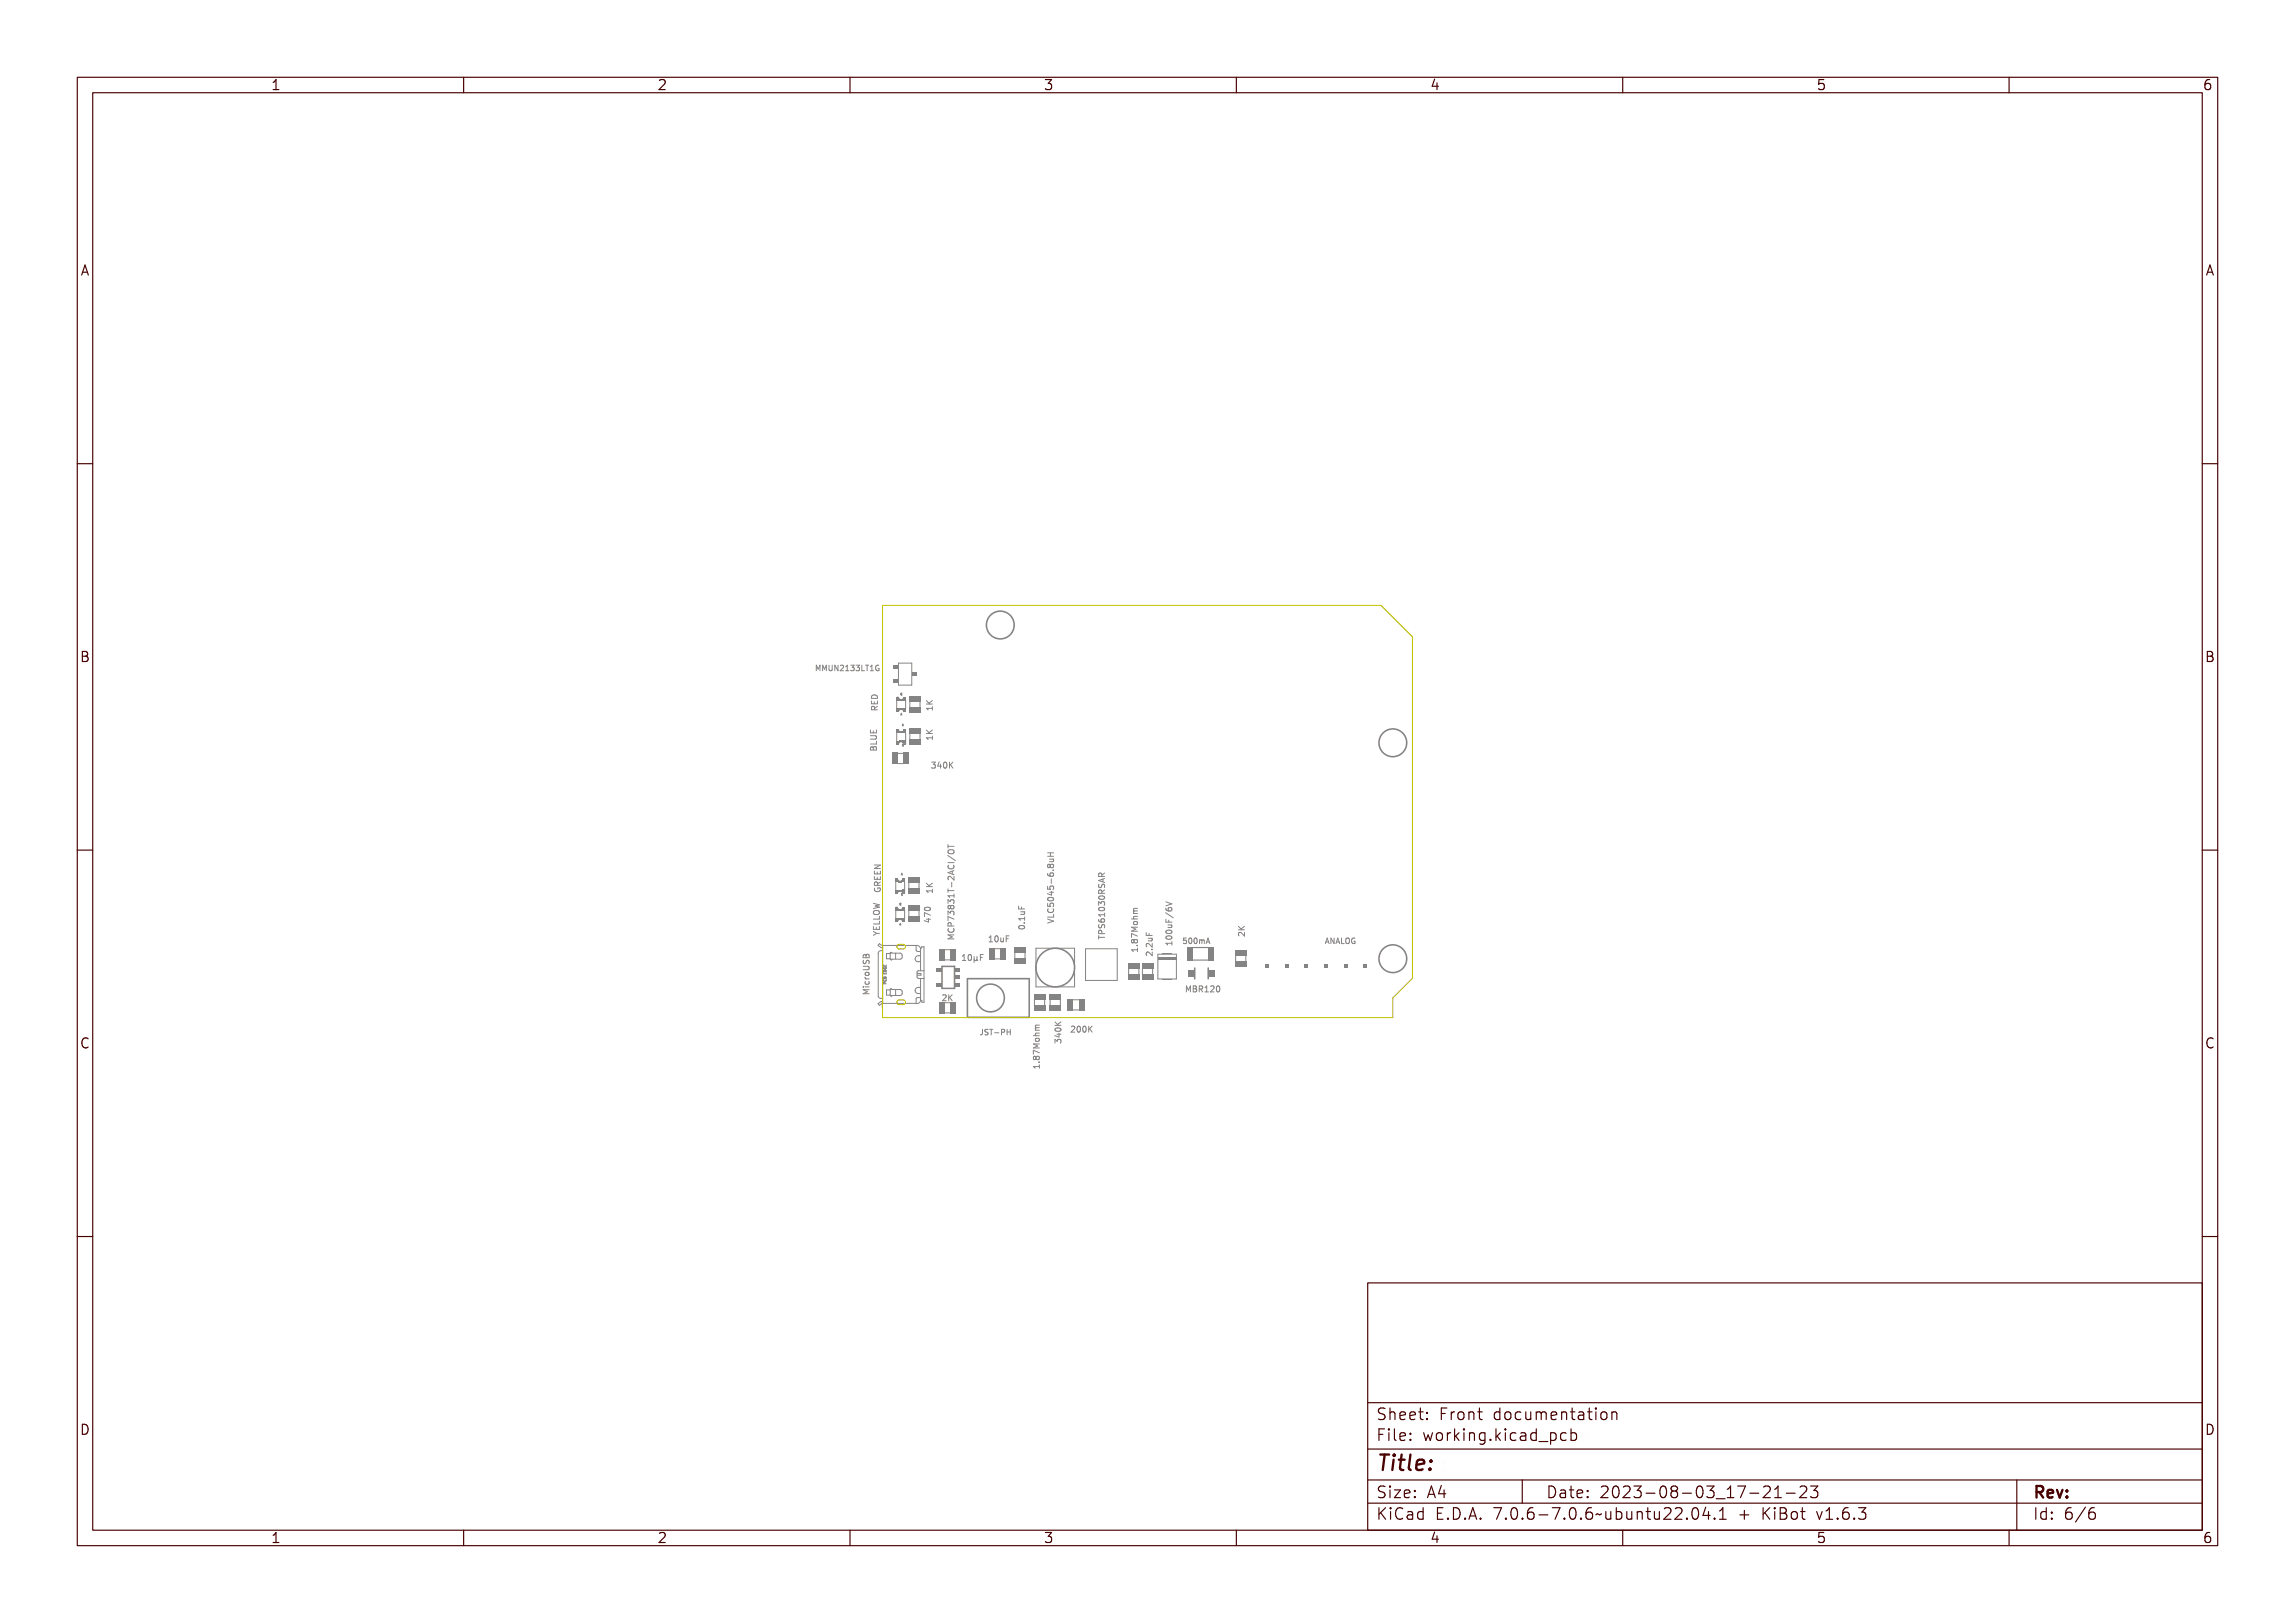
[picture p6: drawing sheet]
<svg xmlns="http://www.w3.org/2000/svg" width="297mm" height="210mm" viewBox="0 0 297 210" stroke-linecap="round" stroke-linejoin="round" font-family="sans-serif">
<defs><g id="words">
<text font-size="2.7" fill="#480000" x="178" y="190.3">Title:</text>
<g font-size="2" fill="#480000">
<text x="178" y="183.7">Sheet: Front documentation</text>
<text x="178" y="186.5">File: working.kicad_pcb</text>
<text x="178" y="193.9">Size: A4</text>
<text x="178" y="196.6">KiCad E.D.A. 7.0.6-7.0.6~ubuntu22.04.1 + KiBot v1.6.3</text>
<text x="200" y="193.9">Date: 2023-08-03_17-21-23</text>
<text x="263" y="196.6">Id: 6/6</text>
<text x="263" y="193.9">Rev:</text>
</g>
<g font-size="1.7" fill="#480000">
<text x="35" y="11.7">1</text>
<text x="85" y="11.7">2</text>
<text x="135" y="11.7">3</text>
<text x="185" y="11.7">4</text>
<text x="235" y="11.7">5</text>
<text x="285" y="11.7">6</text>
<text x="10.5" y="35.7">A</text>
<text x="285.5" y="35.7">A</text>
<text x="10.5" y="85.6">B</text>
<text x="285.5" y="85.6">B</text>
<text x="10.5" y="135.7">C</text>
<text x="285.5" y="135.7">C</text>
<text x="10.5" y="185.6">D</text>
<text x="285.5" y="185.6">D</text>
<text x="35" y="199.7">1</text>
<text x="85" y="199.7">2</text>
<text x="135" y="199.7">3</text>
<text x="185" y="199.7">4</text>
<text x="235" y="199.7">5</text>
<text x="285" y="199.7">6</text>
</g>
<g font-size="1" fill="#848484">
<text x="107" y="86.8">MMUN2133LT1G</text>
<text x="120.7" y="95.9" transform="rotate(-90 120.7 95.9)">1K</text>
<text x="120.7" y="92.1" transform="rotate(-90 120.7 92.1)">1K</text>
<text x="120.4" y="99.4">340K</text>
<text x="114" y="115.5" transform="rotate(-90 114 115.5)">GREEN</text>
<text x="120.4" y="119.5" transform="rotate(-90 120.4 119.5)">470</text>
<text x="120.7" y="115.7" transform="rotate(-90 120.7 115.7)">1K</text>
<text x="136.4" y="119.5" transform="rotate(-90 136.4 119.5)">VLC5045-6.8uH</text>
<text x="113.8" y="121.1" transform="rotate(-90 113.8 121.1)">YELLOW</text>
<text x="123.5" y="121.7" transform="rotate(-90 123.5 121.7)">MCP73831T-2ACI/OT</text>
<text x="124.4" y="124.3">10µF</text>
<text x="128.2" y="121.9">10uF</text>
<text x="132.6" y="120.4" transform="rotate(-90 132.6 120.4)">0.1uF</text>
<text x="143" y="121.6" transform="rotate(-90 143 121.6)">TPS61030RSAR</text>
<text x="147.2" y="123.3" transform="rotate(-90 147.2 123.3)">1.87Mohm</text>
<text x="149.1" y="123.8" transform="rotate(-90 149.1 123.8)">2.2uF</text>
<text x="151.7" y="122.4" transform="rotate(-90 151.7 122.4)">100uF/6V</text>
<text x="152.9" y="122.1">500mA</text>
<text x="172.1" y="122.1">ANALOG</text>
<text x="112.5" y="128.3" transform="rotate(-90 112.5 128.3)">MicroUSB</text>
<text x="121.8" y="129.5">2K</text>
<text x="153.3" y="128.4">MBR120</text>
<text x="127.5" y="133.9">JST-PH</text>
<text x="134.5" y="137.4" transform="rotate(-90 134.5 137.4)">1.87Mohm</text>
<text x="138.5" y="133.6">200K</text>
</g>
<g font-size=".3" fill="#848484">
<text x="116.5" y="90">C</text>
<text x="116.5" y="92.6">A</text>
<text x="116.7" y="94">A</text>
<text x="116.7" y="96.6">C</text>
<text x="116.6" y="113.3">A</text>
<text x="116.4" y="117.1">C</text>
<text x="116.4" y="119.7">A</text>
<text x="116.6" y="115.9">C</text>
</g>
</g></defs>
<g fill="none" stroke="#848484" stroke-width=".13">
<path d="M105.6 86.8v-.7l.3 .5 .2-.5v.7M106.9 86.1l-.2 .5-.2-.5v.7M107.1 86.1h.1l.1 .4 .1-.4h.2v.7h-.1v-.6l-.1 .4-.2-.4v.6h-.1zM107.6 86.1h.2l.1 .4 .1-.4h.1v.7v-.6l-.2 .4-.2-.4v.6h-.1zM108.3 86.1h.1v.5a.13 .13 0 0 0 .1 .2 .13 .13 0 0 0 .1-.2v-.5h.1v.5a.23 .23 0 0 1-.2 .2 .23 .23 0 0 1-.2-.2zM108.8 86.1h.1l.3 .6v-.6h.1v.7h-.1l-.3-.6v.6h-.1zM109.4 86.2a.25 .25 0 0 1 .4 0 .25 .25 0 0 1-.1 .4l-.2 .1h.3v.1h-.4l.3-.3a.17 .17 0 0 0 0-.3 .17 .17 0 0 0-.3 .1zM110 86.2l.3-.1v.6h.1v.1h-.4v-.1h.2v-.5h-.2zM110.6 86.1a.21 .21 0 0 1 .3 0 .21 .21 0 0 1 0 .3 .22 .22 0 0 1 0 .4 .22 .22 0 0 1-.3-.1 .16 .16 0 0 0 .2 .1 .16 .16 0 0 0 .1-.2 .16 .16 0 0 0-.2-.1l.1-.1a.14 .14 0 0 0 .1-.2 .15 .15 0 0 0-.3 0zM111.2 86.1a.21 .21 0 0 1 .3 0 .21 .21 0 0 1-.1 .3 .22 .22 0 0 1 .1 .4 .22 .22 0 0 1-.4-.1h.1a.16 .16 0 0 0 .2 .1 .16 .16 0 0 0 .1-.2 .16 .16 0 0 0-.2-.1v-.1a.14 .14 0 0 0 .1-.2 .14 .14 0 0 0-.2 0zM111.7 86.1h.1v.6h.4v.1h-.5zM112.2 86.1h.6v.1h-.2v.6h-.1v-.6h-.3z"/>
<path d="M112.6 94.5v.3h.8v-.3M112.6 95.2h.7l.1 .1v.2l-.1 .1h-.7M112.7 96.7l.2-.1 .1 .2 .1-.2h.2l.1 .2v.2h-.8zM112.7 96.4h.7v-.3h.1v.4h-.8zM112.7 95.5h.5a.25 .25 0 0 1 .3 .2 .25 .25 0 0 1-.3 .2h-.5v-.1h.5a.14 .14 0 0 0 .2-.1 .14 .14 0 0 0-.2-.1h-.5zM112.7 94.8h.1v.4h.2v-.3h.1v.3h.3v-.4h.1v.5h-.8zM112.7 96.8l.3-.1 .1 .1a.21 .21 0 0 1 .2-.1 .21 .21 0 0 1 .2 .2v.3h-.8zM112.8 90.7v.4h.8v-.4M112.8 96.8h.2v.3h-.2zM112.8 90.1a.42 .42 0 0 1 .5-.2 .42 .42 0 0 1 .3 .5h-.8zM112.8 90.9h.1v.3h.2v-.3h.1v.3h.3v-.3h.1v.4h-.8zM112.9 91.6l.2-.1 .1 .2 .4-.3v.1l-.3 .3v.1h.3v.1h-.8z"/>
<path d="M112.9 86.2l.3-.1v.6h.1v.1h-.4v-.1h.2v-.5h-.2zM112.9 90.3h.1a.38 .38 0 0 1 .5 0 .38 .38 0 0 1 .1 .4h-.8zM112.9 91.7h.2l.1 .2h-.3zM113 90.4h.3l.2 .2h-.6zM113 94.6v.2M113 96.8v.2M113.1 96.8h.2l.1 .3h-.3zM113.1 90.8v.3M113.2 91.8l-.1-.3-.2-.1-.1 .4h.8M113.4 95.9v.4h-.8M113.5 86.2l.2-.1 .2 .1v.1l-.1-.1a.26 .26 0 0 0-.3 .3 .26 .26 0 0 0 .3 .2v-.2h-.1h.2v.3a.32 .32 0 0 1-.4-.1 .32 .32 0 0 1-.1-.4zM113.6 91.4l-.4 .3"/>
<path d="M120.5 98.7a.23 .23 0 0 1 .4 0 .23 .23 0 0 1-.1 .3 .24 .24 0 0 1 .1 .4 .24 .24 0 0 1-.4-.1 .18 .18 0 0 0 .2 .1 .18 .18 0 0 0 .1-.2 .18 .18 0 0 0-.2-.1l.1-.1a.15 .15 0 0 0 .1-.2 .15 .15 0 0 0-.2 0zM121.4 98.7h.1v.5h.1l-.1 .2h-.1v-.2h-.3zM121.4 98.8v.4h-.2zM121.8 98.7a.23 .23 0 0 1 .3 0 .23 .23 0 0 1 .1 .2l.1 .1a.31 .31 0 0 1-.3 .4 .46 .46 0 0 1-.2-.7zM121.9 98.8a.31 .31 0 0 1 .2 .2 .31 .31 0 0 1-.2 .3v-.3zM122.4 98.7h.1v.3l.3-.3h.1l-.3 .3 .3 .4h-.1l-.2-.4-.1 .4h-.1zM123 98.9l.3 .5M123.3 98.6l-.4 .5M113 116.9l.8 .2M113.1 120h.1v.3h.2v-.3h.1v.3h.2v-.3h.1v.4h-.7zM113.1 119.7h.6v-.4h.1v.5h-.7zM113.1 119.1h.6v-.4h.1v.5h-.7z"/>
<path d="M113.1 117.4l.7 .1v.1l-.4 .1 .4 .1v.1l-.7 .1v-.1l.6-.1h-.4v-.1l.4-.1-.6-.1zM113.2 111.9h.7l-.7 .5M113.2 118.1h.3a.3 .3 0 0 1 .4 .2 .43 .43 0 0 1-.4 .3 .43 .43 0 0 1-.4-.3zM113.2 118.3a.34 .34 0 0 1 .6 .1 .33 .33 0 0 1-.4 .1 .33 .33 0 0 1-.2-.2zM113.2 113.8h.1v.3h.2v-.3h.1v.3h.3v-.4h.1v.5h-.8zM113.2 113.1h.1v.4h.2v-.4h.1v.4h.3v-.4h.1v.5h-.8zM113.2 112.5h.8v.1l-.7 .3h.7v.1h-.8v-.1l.6-.3h-.6zM113.2 115h.2l-.1 .1a.29 .29 0 0 0 .3 .3 .29 .29 0 0 0 .3-.3h-.2v.1h-.1v-.2h.3a.34 .34 0 0 1 0 .4 .34 .34 0 0 1-.5 .1l-.2-.2zM113.3 114.4h.2l.1 .1 .4-.2v.1l-.4 .3h.4v.1h-.8zM113.3 114.5h.2l.1 .2h-.3zM119.7 119h.5l.1-.1v.1h.1v.1h-.1v.3h-.1l-.5-.3zM119.7 118.3l.7 .3v.1l-.6-.3v.4h-.1z"/>
<path d="M119.8 117.7h.3a.31 .31 0 0 1 .4 .2 .44 .44 0 0 1-.4 .3 .44 .44 0 0 1-.4-.3zM119.8 117.9a.34 .34 0 0 1 .6 .1 .34 .34 0 0 1-.6-.1zM119.8 119.1h.4v.2zM122.6 110.7l1 .7M122.7 109.3v.4M122.7 109.5h.8M122.7 110.1l.5-.1a.26 .26 0 0 1 .3 .2 .26 .26 0 0 1-.3 .3h-.3a.26 .26 0 0 1-.2-.2 .26 .26 0 0 1 0-.2zM122.7 119.3l.8 .3v.1l-.7-.3v.4h-.1zM122.7 116.9h.7v-.1h.1v.4h-.1v-.2h-.6l.1 .2h-.1zM122.7 116.1h.1v.2h.7v.2h-.7v.2h-.1zM122.7 114.5l.8-.3v.1l-.2 .1v.3h.2v.1l-.8-.2zM122.7 113.1h.1v.1h.6v-.1h.1v.4h-.1v-.2h-.6v.2h-.1z"/>
<path d="M122.7 112.4l.9 .4v.1l-.9-.4zM122.7 111.1h.1v.3h.7v.1h-.7v.2h-.1zM122.8 113.7h.1l-.1 .1a.28 .28 0 0 0 .3 .3 .28 .28 0 0 0 .3-.4h.1a.35 .35 0 0 1-.1 .4 .35 .35 0 0 1-.5 0l-.2-.1zM122.8 118.1l.2-.1 .1 .2a.22 .22 0 0 1 .3-.1 .22 .22 0 0 1 0 .3 .22 .22 0 0 1-.3 0 .21 .21 0 0 1-.3 0 .21 .21 0 0 1 0-.3zM122.8 118.7h.2l.1 .1a.23 .23 0 0 1 .4 0 .23 .23 0 0 1-.1 .3 .18 .18 0 0 0 .1-.2 .18 .18 0 0 0-.2-.1 .18 .18 0 0 0-.2 .2h-.1a.15 .15 0 0 0 0-.2 .15 .15 0 0 0-.2 .1 .15 .15 0 0 0 0 .2zM122.8 117.5l.2-.1 .1 .2a.23 .23 0 0 1 .4-.1 .23 .23 0 0 1-.1 .4 .18 .18 0 0 0 .1-.2 .18 .18 0 0 0-.2-.2 .18 .18 0 0 0-.2 .3h-.1a.15 .15 0 0 0 0-.2 .15 .15 0 0 0-.2 0 .15 .15 0 0 0 0 .2v.1zM122.8 115a.48 .48 0 0 1 .6 .3v-.4h.1v.5l-.4-.3a.18 .18 0 0 0-.3 0 .18 .18 0 0 0 .1 .3h-.1l-.1-.2zM122.8 119.9h.3l.1 .3h.3v.1h-.8zM122.8 111.8h.3a.3 .3 0 0 1 .4 .2 .43 .43 0 0 1-.4 .3 .43 .43 0 0 1-.4-.3zM122.8 114.5l.4-.1v.2zM122.8 112a.34 .34 0 0 1 .6 .1 .33 .33 0 0 1-.3 .1 .33 .33 0 0 1-.3-.2zM123.2 115.6v.3z"/>
<path d="M131.9 118.7h.6v-.1h.1v.4h-.1v-.2h-.5v.2h-.1zM131.9 117.3h.1v.4h.2v-.4h.1v.4h.3v.1h-.7zM132 119.9l.3-.1a.31 .31 0 0 1 .4 .3 .44 .44 0 0 1-.4 .2 .44 .44 0 0 1-.4-.2zM132 120a.34 .34 0 0 1 .5 .1 .34 .34 0 0 1-.5-.1zM132.1 118h.5v.1a.18 .18 0 0 1 0 .2 .18 .18 0 0 1-.2 .1h-.3v-.1h.4v-.2h-.4zM132.5 119.4h.1v.1h-.1zM135.6 110.8h.7M135.6 110.4h.7M135.6 118.9l.8 .3v.1l-.8 .2v-.1l.7-.2-.7-.1zM135.6 118.7h.7v-.4h.1v.5h-.8zM135.6 117.2h.1v.3h.2a.28 .28 0 0 1 .3-.4 .28 .28 0 0 1 .2 .5h-.1a.2 .2 0 0 0 0-.3 .2 .2 0 0 0-.3 0 .2 .2 0 0 0 0 .3h-.4zM135.6 116h.5l.1-.1v.1h.2v.1h-.2v.3h-.1l-.5-.3z"/>
<path d="M135.6 115.3h.1v.3h.2a.28 .28 0 0 1 .3-.3 .28 .28 0 0 1 .2 .4h-.1a.2 .2 0 0 0 0-.2 .2 .2 0 0 0-.3-.1 .2 .2 0 0 0 0 .3h-.4zM135.6 111.5h.8v.1h-.4v.3h.4v.1h-.8v-.1h.3v-.3h-.3zM135.6 114.1h.1a.22 .22 0 0 0 0 .2 .22 .22 0 0 0 .3 .1 .25 .25 0 0 1 0-.4 .25 .25 0 0 1 .4 .2 .25 .25 0 0 1-.2 .3 .35 .35 0 0 1-.5 0 .35 .35 0 0 1-.1-.4zM135.7 117.8h.1h-.1a.28 .28 0 0 0 .3 .4 .28 .28 0 0 0 .2-.4h.2a.35 .35 0 0 1-.1 .4 .35 .35 0 0 1-.5 0l-.2-.1zM135.7 112.8h.2l.1 .1a.22 .22 0 0 1 .3-.1 .22 .22 0 0 1 0 .4 .22 .22 0 0 1-.3-.1 .21 .21 0 0 1-.4 .1 .21 .21 0 0 1 .1-.4zM135.7 116.6l.3-.1a.31 .31 0 0 1 .4 .2 .44 .44 0 0 1-.4 .3 .44 .44 0 0 1-.4-.3zM135.7 116.7a.34 .34 0 0 1 .6 .1 .34 .34 0 0 1-.6-.1zM135.7 116.1h.4v.2zM135.8 112.2h.6l-.1 .1a.18 .18 0 0 1 .1 .2 .18 .18 0 0 1-.2 .1h-.4v-.1h.5v-.2h-.5zM135.9 110.4v.4M136.1 114.7v.3zM136.2 113.6h.2v.1h-.2z"/>
<path d="M142.2 118.7h.7v-.1h.1v.4h-.1v-.2h-.6l.1 .2h-.1zM142.2 115l.8-.2v.1h-.2v.3h.2v.2l-.8-.3zM142.2 119.2h.1a.22 .22 0 0 0 0 .3 .22 .22 0 0 0 .3 .1 .25 .25 0 0 1 0-.4 .25 .25 0 0 1 .4 .1 .25 .25 0 0 1-.2 .4 .35 .35 0 0 1-.4 0 .35 .35 0 0 1-.2-.5zM142.3 119.8v.1a.14 .14 0 0 0 0 .2 .14 .14 0 0 0 .2 0 .24 .24 0 0 1 .3-.3 .24 .24 0 0 1 .2 .2 .24 .24 0 0 1-.2 .3 .18 .18 0 0 0 .1-.3 .18 .18 0 0 0-.2 0 .25 .25 0 0 1-.3 .3 .25 .25 0 0 1-.1-.5zM142.3 115.5a.15 .15 0 0 0 0 .3 .14 .14 0 0 0 .2-.1 .24 .24 0 0 1 .3-.3 .24 .24 0 0 1 .2 .2 .24 .24 0 0 1-.2 .3 .18 .18 0 0 0 .1-.2 .18 .18 0 0 0-.2-.1 .25 .25 0 0 1-.3 .3 .25 .25 0 0 1-.1-.4zM142.3 117.4l.2-.1 .1 .2a.23 .23 0 0 1 .4-.1 .23 .23 0 0 1-.1 .4 .18 .18 0 0 0 .1-.2 .18 .18 0 0 0-.3-.1 .18 .18 0 0 0-.1 .2h-.1a.15 .15 0 0 0 0-.2 .15 .15 0 0 0-.2 0 .15 .15 0 0 0 0 .2l-.1 .1zM142.3 116.1h.2l.1 .1 .4-.2v.1l-.3 .3h.3v.1h-.8zM142.3 114.3l.2-.1 .1 .2 .4-.3v.1l-.3 .3v.1h.3v.1h-.8zM142.3 118l.3-.1a.31 .31 0 0 1 .4 .3 .44 .44 0 0 1-.4 .2 .44 .44 0 0 1-.4-.2zM142.3 116.8l.3-.1a.31 .31 0 0 1 .4 .2 .44 .44 0 0 1-.4 .3 .44 .44 0 0 1-.4-.3zM142.3 118.1a.34 .34 0 0 1 .6 .1 .34 .34 0 0 1-.6-.1zM142.3 116.9a.34 .34 0 0 1 .6 .1 .34 .34 0 0 1-.6-.1z"/>
<path d="M142.3 115.1l.4-.1v.2zM142.4 116.2h.1l.1 .2h-.3zM142.4 114.4h.1l.1 .2h-.3zM142.6 113.4l-.1-.4h-.2l-.1 .4h.8M142.7 113.7v.4M143 113.7l-.8 .2M143 113l-.4 .2M146.7 118.4h.5l-.5 .1 .5 .1v.1h-.5l.5 .1v.1h-.5zM146.7 119.1l.5-.1v.1h-.4l-.1 .1 .1 .2h.4v.1h-.8v-.1h.4l-.1-.2zM146.8 119.8h.4a.19 .19 0 0 1-.3 .2 .19 .19 0 0 1-.1-.2zM146.8 117.9l-.1 .2M146.8 117.9h.4"/>
<path d="M147.2 117.5l-.5 .1v.2l.1 .1M150.9 116.7l.8 .3-.8 .2M150.9 119.4h.1v.3h.2v-.3h.1v.3h.4v.1h-.8zM150.9 118.8l.9 .4v.1l-.9-.4zM150.9 117.5l.8 .2v.1l-.8 .3v-.1l.7-.2-.7-.2zM150.9 118.2h.1a.22 .22 0 0 0 0 .3 .22 .22 0 0 0 .3 0 .25 .25 0 0 1 0-.3 .25 .25 0 0 1 .4 .1 .25 .25 0 0 1-.2 .3 .35 .35 0 0 1-.4 0 .35 .35 0 0 1-.2-.4zM160.3 119.9l.4 .4M161.1 119.9l-.5 .3M111.7 127.3h.1v.1h-.1zM111.8 127.7h.7v.1h-.7l.4 .1v.1l-.4 .2h.7h-.7v-.1l.3-.1-.3-.1zM111.8 124.6h.4a.25 .25 0 0 1 .3 .3 .25 .25 0 0 1-.3 .2h-.4v-.1h.5a.14 .14 0 0 0 .1-.1 .14 .14 0 0 0-.1-.2h-.5zM111.8 124l.1 .1a.14 .14 0 0 0-.1 .2 .15 .15 0 0 0 .3 0 .24 .24 0 0 1 .2-.3 .24 .24 0 0 1 .2 .2 .24 .24 0 0 1-.1 .3 .18 .18 0 0 0 .1-.3 .18 .18 0 0 0-.3 0 .25 .25 0 0 1-.3 .3 .25 .25 0 0 1-.1-.5z"/>
<path d="M111.8 123.4h.2l.1 .1a.21 .21 0 0 1 .3-.1 .21 .21 0 0 1 .1 .2v.2h-.7zM111.9 123.5h.1l.1 .2h-.3zM111.9 127.3h.5v-.2h.1v.5h-.1v-.2h-.4l-.1 .1zM112 125.8h.1a.19 .19 0 0 0-.1 .3 .19 .19 0 0 0 .2 0h.3v.1h-.6v-.1h.1l-.1-.1zM112 126.5h.1a.2 .2 0 0 0 0 .3 .2 .2 0 0 0 .3 0 .2 .2 0 0 0 0-.3h.1a.29 .29 0 0 1-.3 .4 .29 .29 0 0 1-.2-.4zM112.1 125.4h.3a.19 .19 0 0 1-.2 .2 .19 .19 0 0 1-.1-.2zM112.2 123.5h.2v.2h-.3zM113.1 120.5l.4 .3h.3v.1h-.3l-.4 .2v-.1l.3-.2-.3-.2zM114.3 124.9v.1h.4v-.1M114.3 125.8v.2h.4v-.2M114.4 125.2a.16 .16 0 0 0 .1 .2 .16 .16 0 0 0 .2-.2M114.4 125.6v-.1a.18 .18 0 0 1 .2 0 .18 .18 0 0 1 .1 .2h-.4z"/>
<path d="M114.4 125.8v.2h.1v-.2v.2h.2v-.2v.2h-.3zM114.4 125v.2h.1v-.2v.2h.2v-.2v.2h-.3zM114.4 126.8a.15 .15 0 0 0 .1 .2 .15 .15 0 0 0 .2-.2M114.4 126.7a.12 .12 0 0 0 .1 .1 .12 .12 0 0 0 .1-.1 .15 .15 0 0 1-.1 .2 .15 .15 0 0 1-.1-.2zM114.4 125.3a.12 .12 0 0 0 .1 .2 .14 .14 0 0 0 .2-.2l-.2 .1v-.1h.2a.16 .16 0 0 1-.2 .2 .16 .16 0 0 1-.1-.2zM114.4 127l.1-.1 .1 .2h.1h-.3zM114.4 126.4h.2l.1 .2h-.3zM114.4 125.6h.3v.2h-.3zM114.4 126.5h.1h-.1zM114.4 127l.1 .1h-.1zM114.4 125.6h.2l.1 .1h-.3zM114.5 124.9v.1"/>
<path d="M114.5 125.9v.1M114.5 126.5v.1M114.5 127.3v-.2h-.1l-.1 .2h.4M114.5 126.5h.1M114.5 126.4v.1M114.5 126.4h.2M114.6 126.4l.1 .1h-.2zM114.7 125.2h-.2M114.7 126.4v.1M114.7 125.2h.1M114.7 126.5v.1h-.4l.1-.1h.1M122.7 121.1h.8v.1h-.7l.4 .1v.1l-.4 .2h.7v.1h-.8v-.2l.4-.1-.4-.1z"/>
<path d="M122.8 120.5h.1l-.1 .1a.28 .28 0 0 0 .3 .3 .28 .28 0 0 0 .3-.4h.1a.35 .35 0 0 1-.1 .5 .35 .35 0 0 1-.5 0l-.2-.2zM122.9 120h.2v.2h-.3zM124.5 123.6h.3v.6h.1v.1h-.4v-.1h.2v-.5h-.2zM125.1 123.6a.22 .22 0 0 1 .4 0l.1 .3a.31 .31 0 0 1-.3 .4 .45 .45 0 0 1-.2-.7zM125.2 123.6a.31 .31 0 0 1 .2 .3 .31 .31 0 0 1-.2 .3v-.3zM125.7 123.7h.1v.5h.1h.1l.1-.5v.5h.1l-.1 .1-.3-.1v.3h-.1zM126.4 123.6h.4h-.3v.3h.3v.1h-.3v.3h-.1zM126.9 123.5h.3M127.1 133.2v.6l-.2 .1M127.7 133.2h.3v.5a.2 .2 0 0 1-.2 .2 .2 .2 0 0 1-.2-.1 .16 .16 0 0 0 .1 .1 .16 .16 0 0 0 .2-.2v-.4h-.2zM128.2 133.3l.2-.1 .2 .1h-.1a.14 .14 0 0 0-.2 0 .14 .14 0 0 0 .1 .2 .22 .22 0 0 1 .1 .4 .22 .22 0 0 1-.3-.1 .17 .17 0 0 0 .2 .1 .17 .17 0 0 0 0-.3 .23 .23 0 0 1-.2 0 .23 .23 0 0 1 0-.3zM128.4 121.2l.2-.1v.7h.2v.1h-.4v-.1h.1v-.6l-.1 .1z"/>
<path d="M128.7 133.2h.5v.1h-.2v.6h-.1v-.6h-.2zM129 121.2a.22 .22 0 0 1 .3 0l.1 .3a.31 .31 0 0 1-.2 .4 .45 .45 0 0 1-.2-.7zM129.1 121.2a.31 .31 0 0 1 .2 .3 .31 .31 0 0 1-.2 .3l-.1-.3zM129.4 133.6h.3v.1h-.3zM129.6 121.3h.1v.5h.1l.1-.1v-.4h.1v.6l-.1-.1a.18 .18 0 0 1-.2 .1 .18 .18 0 0 1-.1-.2zM129.9 133.2h.2a.23 .23 0 0 1 .2 .3 .23 .23 0 0 1-.3 .2v.2h-.1zM130 133.3h.1a.13 .13 0 0 1 .2 .1 .14 .14 0 0 1-.2 .2h-.1zM130.2 121.1h.5v.1h-.4v.3h.3h-.3v.4h-.1zM130.5 133.2h.1v.3h.2v-.3h.1v.7h-.1v-.3h-.2v.3h-.1zM133.8 137h.6v-.1h.1v.4h-.1v-.2h-.5v.2h-.1zM133.8 135l.7 .3v.1l-.6-.3v.4h-.1zM133.8 134.3h.7v.1h-.6l.4 .2v.1l-.4 .1h.6v.1h-.7v-.2l.4-.1-.4-.1z"/>
<path d="M133.8 135.7l.2-.1 .1 .2a.22 .22 0 0 1 .4-.1 .22 .22 0 0 1 0 .3 .22 .22 0 0 1-.4 0 .21 .21 0 0 1-.3 0 .21 .21 0 0 1 0-.3zM134 132.5h.5v.1h-.5l.5 .1v.1l-.5 .1h.5v.1h-.5zM134 133.2h.5l-.4 .1-.1 .1 .1 .1h.4v.1h-.8v-.1h.4l-.1-.1zM134.1 133.9h.4a.19 .19 0 0 1-.3 .2 .19 .19 0 0 1-.1-.2zM134.4 136.4h.1v.1h-.1zM134.5 137.8v.4M134.5 138h-.8l.3 .2M135.9 129.4v.8M136.5 135v-.5l.3 .2 .1-.2h.3l.1 .1-.1 .4M136.5 132.7h.8M136.5 132.2l.5 .5M136.6 133.1a.46 .46 0 0 1 .7 .2 .44 .44 0 0 1-.8-.1z"/>
<path d="M136.6 134h.5v-.1v.1h.2v.1h-.2v.3l-.5-.3zM136.6 132.6l.3 .3 .4-.3v.1l-.3 .3 .3 .1v.1h-.7v-.1h.3l-.3-.4zM136.6 134.6h.2l.1 .1a.23 .23 0 0 1 .4 0 .23 .23 0 0 1-.1 .3 .18 .18 0 0 0 .1-.2 .18 .18 0 0 0-.2-.1 .18 .18 0 0 0-.1 .2h-.1a.15 .15 0 0 0-.1-.2 .15 .15 0 0 0-.2 .1 .15 .15 0 0 0 .1 .2h-.1zM136.7 133.4l.3-.1a.31 .31 0 0 1 .3 .2 .44 .44 0 0 1-.3 .3 .44 .44 0 0 1-.4-.3zM136.7 133.5a.34 .34 0 0 1 .5 .1 .34 .34 0 0 1-.5-.1zM136.7 134.1h.4v.2zM136.8 133.8h.5M137 133.7v.5l-.5-.2M137.2 129.4v.7M137.3 132.2l-.4 .4M138.6 132.9a.27 .27 0 0 1 .4 0 .27 .27 0 0 1-.2 .4l-.1 .2h.3v.1h-.5l.3-.4a.19 .19 0 0 0 0-.3 .19 .19 0 0 0-.2 .1zM139.2 132.9a.22 .22 0 0 1 .4 0v.3a.31 .31 0 0 1-.2 .4 .45 .45 0 0 1-.2-.7z"/>
<path d="M139.3 132.9a.31 .31 0 0 1 .2 .3 .31 .31 0 0 1-.2 .3v-.3zM139.8 132.9a.22 .22 0 0 1 .4 0l.1 .3a.31 .31 0 0 1-.3 .4 .45 .45 0 0 1-.2-.7zM140 132.9a.31 .31 0 0 1 .2 .3 .31 .31 0 0 1-.2 .3l-.1-.3zM140.4 132.8h.1v.4l.3-.4h.1l-.2 .3 .3 .5h-.2l-.2-.4-.1 .4h-.1zM141 133.1l.3 .5M141.3 132.8l-.4 .4M142.2 121h.1v.2h.7v.1h-.7v.3h-.1zM142.3 120.5l.3-.1 .1 .4h.3v.1h-.8zM142.4 120.6h.2v.2h-.3zM146.5 122.9h.6v-.2h.1v.5h-.1v-.2h-.5v.2h-.1zM146.5 120.9l.7 .2v.2l-.6-.3v.4h-.1zM146.5 120.2h.7v.1h-.6l.4 .1v.1l-.4 .2h.6v.1h-.7v-.2l.4-.1-.4-.1z"/>
<path d="M146.5 121.6l.2-.1 .1 .1a.22 .22 0 0 1 .4 0 .22 .22 0 0 1 0 .3 .22 .22 0 0 1-.4-.1 .21 .21 0 0 1-.3 .1 .21 .21 0 0 1 0-.3zM147.1 122.3h.1v.1h-.1zM148.4 120.7h.1v.4h.2v-.3h.1v.3h.3v.1h-.7zM148.4 123.3a.48 .48 0 0 1 .7 .3v-.3v.4l-.3-.2a.19 .19 0 0 0-.3-.1 .19 .19 0 0 0 0 .3h-.1v-.1zM148.4 122.1a.48 .48 0 0 1 .7 .3v-.4v.5l-.3-.3a.19 .19 0 0 0-.3 0 .19 .19 0 0 0 0 .3h-.1v-.2zM148.6 121.4h.5v.1a.18 .18 0 0 1 0 .2 .18 .18 0 0 1-.2 .1h-.3v-.1h.4v-.2h-.4zM149 122.8h.1v.1h-.1zM150.9 122.1h.7v-.2h.1v.4h-.1v-.2h-.6l.1 .2h-.1zM151 121.3h.3a.31 .31 0 0 1 .4 .2 .44 .44 0 0 1-.4 .3 .44 .44 0 0 1-.4-.3zM151 120.7l.3-.1a.31 .31 0 0 1 .4 .3 .44 .44 0 0 1-.4 .2 .44 .44 0 0 1-.4-.2zM151 121.4a.34 .34 0 0 1 .6 .2 .34 .34 0 0 1-.6-.2zM151 120.8a.34 .34 0 0 1 .6 .2 .34 .34 0 0 1-.6-.2z"/>
<path d="M151.1 120h.6l-.1 .1a.18 .18 0 0 1 .1 .3 .18 .18 0 0 1-.2 .1h-.4v-.1h.5v-.2l-.5-.1zM153 121.4h.4v.1h-.3v.2a.23 .23 0 0 1 .3 .1 .23 .23 0 0 1-.1 .3 .23 .23 0 0 1-.3-.1 .19 .19 0 0 0 .3 .1 .19 .19 0 0 0 0-.3 .19 .19 0 0 0-.3 0zM153.4 127.6h.1l.1 .4 .2-.4h.1v.8h-.1v-.7l-.1 .4h-.1l-.1-.4v.7h-.1zM153.6 121.5l.1-.1a.34 .34 0 0 1 .3 .4 .34 .34 0 0 1-.3 .3l-.1-.2zM153.8 121.5a.29 .29 0 0 1 .1 .3 .29 .29 0 0 1-.1 .2l-.1-.2zM154 127.6h.3a.18 .18 0 0 1 .2 .1 .18 .18 0 0 1-.1 .3 .21 .21 0 0 1 .1 .2 .21 .21 0 0 1-.2 .2h-.3zM154.1 128h.2a.14 .14 0 0 1 .1 .2 .14 .14 0 0 1-.1 .1h-.2zM154.1 127.7h.2a.12 .12 0 0 1 .1 .1 .12 .12 0 0 1-.1 .1h-.2zM154.2 121.5l.1-.1a.34 .34 0 0 1 .3 .4 .34 .34 0 0 1-.3 .3l-.1-.2zM154.3 121.5a.29 .29 0 0 1 .2 .3 .29 .29 0 0 1-.2 .2v-.2zM154.6 127.6h.3a.21 .21 0 0 1 .2 .2 .21 .21 0 0 1-.1 .2l.2 .4h-.1l-.3-.3h-.1v.3h-.1zM154.7 121.6h.4l.1 .5h-.1v-.4l-.1 .4h-.1v-.4l-.1 .4h-.1z"/>
<path d="M154.7 127.7h.2a.14 .14 0 0 1 .1 .1 .14 .14 0 0 1-.1 .2h-.2zM155.3 127.7l.3-.1v.7h.1v.1h-.4v-.1h.2v-.6l-.2 .1zM155.5 121.4h.1l.2 .7h-.1v-.2h-.3v.2h-.1zM155.5 121.5l.1 .4h-.2zM155.9 127.7a.27 .27 0 0 1 .4 0 .27 .27 0 0 1-.1 .4l-.2 .2h.4v.1h-.5l.3-.4a.18 .18 0 0 0 0-.3 .18 .18 0 0 0-.3 .1zM156.1 122.1l.2-.7 .3 .7M156.2 121.9h.3M156.6 127.7a.22 .22 0 0 1 .3 0l.1 .3a.31 .31 0 0 1-.2 .4 .45 .45 0 0 1-.2-.7zM156.7 127.7a.31 .31 0 0 1 .2 .3 .31 .31 0 0 1-.2 .3l-.1-.3zM157.5 127.6h.1a.41 .41 0 0 1 .3 .4 .41 .41 0 0 1-.3 .3l-.2-.2zM160.3 120.3h.8M160.3 120l.3 .3 .5-.3v.1l-.4 .3 .4 .1v.1h-.8v-.1h.4l-.4-.4z"/>
<path d="M160.4 120.8a.48 .48 0 0 1 .6 .3v-.4h.1v.5l-.4-.3a.19 .19 0 0 0-.3 0 .19 .19 0 0 0 .1 .3h-.1l-.1-.2zM161.1 120.6v.5l-.6-.5-.2 .2v.3M171.5 122.1l.3-.7 .2 .7M171.6 121.9h.3M172.3 121.4h.1l.3 .7h-.1l-.1-.2h-.2l-.1 .2h-.1zM172.4 121.5l.1 .4h-.2zM172.7 121.4h.2l.2 .6v-.6h.1v.7h-.1l-.3-.5v.5h-.1zM173.5 121.4h.1l.2 .7h-.1v-.2h-.3v.2h-.1zM173.5 121.5l.1 .4h-.2zM173.9 121.4h.1v.7h.4h-.5zM174.5 121.5l.1-.1a.22 .22 0 0 1 .3 .2v.2a.28 .28 0 0 1-.2 .3l-.2-.2zM174.6 121.5a.28 .28 0 0 1 .2 .3 .28 .28 0 0 1-.2 .3v-.3z"/>
<path d="M175.1 121.5l.2-.1 .2 .1v.1l-.1-.1a.26 .26 0 0 0-.3 .3 .26 .26 0 0 0 .3 .2v-.2h-.1h.2v.3a.32 .32 0 0 1-.4-.1 .32 .32 0 0 1-.1-.4z"/>
<circle cx="122" cy="99" r=".07"/>
<circle cx="120.1" cy="117.9" r=".07"/>
<circle cx="122.9" cy="118.3" r=".13"/>
<circle cx="123.3" cy="118.3" r=".15"/>
<circle cx="135.8" cy="113" r=".13"/>
<circle cx="136" cy="116.7" r=".07"/>
<circle cx="136.1" cy="114.2" r=".17"/>
<circle cx="136.2" cy="113" r=".15"/>
<circle cx="142.6" cy="116.9" r=".07"/>
<circle cx="142.6" cy="118.2" r=".07"/>
<circle cx="142.7" cy="119.4" r=".17"/>
<circle cx="146.9" cy="119.9" r=".28"/>
<circle cx="151.4" cy="118.4" r=".17"/>
<circle cx="112.2" cy="125.5" r=".28"/>
<circle cx="125.3" cy="123.9" r=".07"/>
<circle cx="129.2" cy="121.5" r=".07"/>
<circle cx="132.3" cy="120.1" r=".07"/>
<circle cx="134" cy="135.9" r=".13"/>
<circle cx="134.2" cy="134" r=".28"/>
<circle cx="134.3" cy="135.9" r=".15"/>
<circle cx="137" cy="133.5" r=".07"/>
<circle cx="139.4" cy="133.2" r=".07"/>
<circle cx="140" cy="133.2" r=".07"/>
<circle cx="146.7" cy="121.7" r=".13"/>
<circle cx="147" cy="121.7" r=".15"/>
<circle cx="151.3" cy="121.5" r=".07"/>
<circle cx="151.3" cy="120.9" r=".07"/>
<circle cx="153.8" cy="121.8" r=".06"/>
<circle cx="154.4" cy="121.8" r=".06"/>
<circle cx="156.8" cy="128" r=".07"/>
</g>
<path d="M125.2 126.6h8v5h-8z" fill="none" stroke="#848484" stroke-width=".2"/>
<g fill="#848484">
<path d="M135.8 130.1h1.5v.8h-1.5z" fill-rule="evenodd"/>
<path d="M135.8 128.7h1.5v.7h-1.5z" fill-rule="evenodd"/>
</g>
<g fill="none" stroke="#848484" stroke-width=".13">
<path d="M116 94.8v1.1M116.3 94.4a.35 .35 0 0 0 .3 .3 .35 .35 0 0 0 .4-.3M116.3 96.3a.35 .35 0 0 1 .3-.3 .35 .35 0 0 1 .4 .3M117.2 94.9v1.4"/>
<circle cx="117.1" cy="96.2" r=".1"/>
</g>
<g fill="#848484">
<path d="M116.9 96.3h.3v.1h-.3z" fill-rule="evenodd"/>
<path d="M116.9 94.4h.3v.5h-.3z" fill-rule="evenodd"/>
<path d="M116.9 95.9h.3v.2h-.3z" fill-rule="evenodd"/>
<path d="M116.8 95.9h.1v.2h-.1z" fill-rule="evenodd"/>
<path d="M116.8 94.6h.1v.3h-.1z" fill-rule="evenodd"/>
<path d="M116.4 95.9h.4v.1h-.4z" fill-rule="evenodd"/>
<path d="M116.4 94.7h.4v.2h-.4z" fill-rule="evenodd"/>
<path d="M116.3 95.9h.1v.2h-.1z" fill-rule="evenodd"/>
<path d="M116.3 94.6h.1v.3h-.1z" fill-rule="evenodd"/>
<path d="M116 95.9h.3v.5h-.3z" fill-rule="evenodd"/>
<path d="M116 94.4h.3v.5h-.3z" fill-rule="evenodd"/>
</g>
<path d="M116.3 85.8h1.7v2.8h-1.7z" fill="none" stroke="#848484" stroke-width=".13"/>
<g fill="#848484">
<path d="M115.6 86.1h.6v.4h-.6z" fill-rule="evenodd"/>
<path d="M118 87h.6v.5h-.6z" fill-rule="evenodd"/>
<path d="M115.6 87.9h.6v.5h-.6z" fill-rule="evenodd"/>
</g>
<path d="M116.1 97.5h.8M116.1 98.8h.8" fill="none" stroke="#848484" stroke-width=".13"/>
<g fill="#848484">
<path d="M115.4 97.4h.8v1.5h-.8z" fill-rule="evenodd"/>
<path d="M116.9 97.4h.7v1.5h-.7z" fill-rule="evenodd"/>
</g>
<path d="M146.1 125.3v.8M147.4 125.3v.8" fill="none" stroke="#848484" stroke-width=".13"/>
<g fill="#848484">
<path d="M146 126h1.4v.8h-1.4z" fill-rule="evenodd"/>
<path d="M146 124.6h1.4v.7h-1.4z" fill-rule="evenodd"/>
</g>
<path d="M131.3 123.3v.8M132.7 123.3v.7" fill="none" stroke="#848484" stroke-width=".13"/>
<g fill="#848484">
<path d="M131.3 124h1.4v.8h-1.4z" fill-rule="evenodd"/>
<path d="M131.3 122.6h1.4v.7h-1.4z" fill-rule="evenodd"/>
</g>
<path d="M122.2 122.9h.8M122.2 124.2h.8M134.1 122.7h5v5h-5z" fill="none" stroke="#848484" stroke-width=".13"/>
<circle cx="136.6" cy="125.2" r="2.5" fill="none" stroke="#848484" stroke-width=".2"/>
<g fill="#848484">
<path d="M121.5 122.8h.8v1.5h-.8z" fill-rule="evenodd"/>
<path d="M122.9 122.8h.8v1.5h-.8z" fill-rule="evenodd"/>
</g>
<g fill="none" stroke="#848484" stroke-width=".13">
<path d="M115.9 117.4v1.4M116.1 119.3a.35 .35 0 0 1 .4-.3 .35 .35 0 0 1 .3 .3M116.1 117.4a.35 .35 0 0 0 .4 .3 .35 .35 0 0 0 .3-.3M117.1 117.8v1.1M140.5 122.8h4.1v4.1h-4.1z"/>
<circle cx="116" cy="117.5" r=".1"/>
</g>
<g fill="#848484">
<path d="M115.9 117.3h.3v.1h-.3z" fill-rule="evenodd"/>
<path d="M115.9 118.8h.3v.5h-.3z" fill-rule="evenodd"/>
<path d="M115.9 117.6h.3v.2h-.3z" fill-rule="evenodd"/>
<path d="M116.2 117.6h.1v.2h-.1z" fill-rule="evenodd"/>
<path d="M116.2 118.8h.1v.3h-.1z" fill-rule="evenodd"/>
<path d="M116.3 117.7h.4v.1h-.4z" fill-rule="evenodd"/>
<path d="M116.3 118.8h.4v.2h-.4z" fill-rule="evenodd"/>
<path d="M116.7 117.6h.1v.2h-.1z" fill-rule="evenodd"/>
<path d="M116.7 118.8h.1v.3h-.1z" fill-rule="evenodd"/>
<path d="M116.8 117.3h.3v.5h-.3z" fill-rule="evenodd"/>
<path d="M116.8 118.8h.3v.5h-.3z" fill-rule="evenodd"/>
</g>
<path d="M117.7 95v.7M119.1 95v.7" fill="none" stroke="#848484" stroke-width=".13"/>
<g fill="#848484">
<path d="M117.7 95.7h1.4v.7h-1.4z" fill-rule="evenodd"/>
<path d="M117.7 94.2h1.4v.8h-1.4z" fill-rule="evenodd"/>
</g>
<path d="M154.6 125.3v1.4M156.4 125.3v1.4" fill="none" stroke="#848484" stroke-width=".2"/>
<g fill="#848484">
<path d="M153.8 125.6h.7v.8h-.7z" fill-rule="evenodd"/>
<path d="M156.5 125.6h.7v.8h-.7z" fill-rule="evenodd"/>
</g>
<g fill="none" stroke="#848484" stroke-width=".2">
<circle cx="129.5" cy="80.9" r="1.8"/>
<circle cx="180.3" cy="96.1" r="1.8"/>
<circle cx="128.2" cy="129.1" r="1.8"/>
<circle cx="180.3" cy="124.1" r="1.8"/>
</g>
<path d="M117.7 90.8v.7M119.1 90.8v.7" fill="none" stroke="#848484" stroke-width=".13"/>
<g fill="#848484">
<path d="M117.7 91.5h1.4v.8h-1.4z" fill-rule="evenodd"/>
<path d="M117.7 90.1h1.4v.7h-1.4z" fill-rule="evenodd"/>
</g>
<g fill="none" stroke="#848484" stroke-width=".13">
<path d="M116 90.2v1.5M116.3 92.1a.35 .35 0 0 1 .3-.3 .35 .35 0 0 1 .4 .3M116.3 90.2a.35 .35 0 0 0 .3 .3 .35 .35 0 0 0 .4-.3M117.2 90.6v1.1M114.2 123a.42 .42 0 0 0-.5 .4v5.5l.1 .2 .4 .1M114.2 122.4l-.4-.3-.2 .2 .5 .3h.1M114.2 129.8l-.4 .3-.2-.2 .4-.3h.2v.8M115.2 128.1h-.5v.7h.5l.2 .1v-.1h1.1a.44 .44 0 0 0 .2-.6l-.2-.2h-1.1h-.2v.8M115.2 123.4h-.5v.7h.5M115.2 123.3h.2l1.2 .1a.45 .45 0 0 1-.1 .7l-1.3 .1zM115.9 123.3v.8M115.9 128v.8"/>
<path d="M118.6 122.4v.5a.48 .48 0 0 0 .5 .3v.1M118.7 126h.5v.2h-.5M119.1 125.6v-2.8l-.2-.4-4.7-.1v7.5h4.5l.4-.2v-.2M119.1 123.6v.1a.41 .41 0 0 0-.6 .2 .41 .41 0 0 0 .3 .5h.3M119.1 127.8h-.3a.4 .4 0 0 0-.4 .4 .4 .4 0 0 0 .4 .4h.3M119.1 129l-.5 .1v.7M119.1 126.6v2.8M119.2 122.7h.1v-.2h.3v7.2h-.3v-.3h-.2M119.6 125.6h-.7l-.2 .2v.8h.9"/>
<circle cx="116.2" cy="90.3" r=".1"/>
</g>
<g fill="#848484">
<path d="M116 90.2h.3h-.3z" fill-rule="evenodd"/>
<path d="M116 91.7h.3v.5h-.3z" fill-rule="evenodd"/>
<path d="M116 90.4h.3v.3h-.3z" fill-rule="evenodd"/>
<path d="M116.3 90.4h.1v.3h-.1z" fill-rule="evenodd"/>
<path d="M116.3 91.7h.1v.2h-.1z" fill-rule="evenodd"/>
<path d="M116.4 90.5h.4v.2h-.4z" fill-rule="evenodd"/>
<path d="M116.4 91.7h.4v.1h-.4z" fill-rule="evenodd"/>
<path d="M116.8 90.4h.1v.3h-.1z" fill-rule="evenodd"/>
<path d="M116.8 91.7h.1v.2h-.1z" fill-rule="evenodd"/>
<path d="M116.9 90.2h.3v.5h-.3z" fill-rule="evenodd"/>
<path d="M116.9 91.7h.3v.5h-.3z" fill-rule="evenodd"/>
</g>
<path d="M138.8 129.4h.8M138.9 130.7h.7" fill="none" stroke="#848484" stroke-width=".13"/>
<g fill="#848484">
<path d="M138.1 129.3h.8v1.4h-.8z" fill-rule="evenodd"/>
<path d="M139.6 129.3h.7v1.4h-.7z" fill-rule="evenodd"/>
</g>
<path d="M117.6 117.8v.8M118.9 117.8v.8" fill="none" stroke="#848484" stroke-width=".13"/>
<g fill="#848484">
<path d="M117.5 118.6h1.5v.7h-1.5z" fill-rule="evenodd"/>
<path d="M117.5 117.1h1.5v.8h-1.5z" fill-rule="evenodd"/>
</g>
<path d="M117.6 114.2v.7M118.9 114.1v.8" fill="none" stroke="#848484" stroke-width=".13"/>
<g fill="#848484">
<path d="M117.6 113.4h1.4v.8h-1.4z" fill-rule="evenodd"/>
<path d="M117.6 114.9h1.4v.7h-1.4z" fill-rule="evenodd"/>
</g>
<path d="M122.2 131.1h.8" fill="none" stroke="#848484" stroke-width=".13"/>
<g fill="#848484">
<path d="M121.5 129.7h.8v1.4h-.8z" fill-rule="evenodd"/>
<path d="M122.9 129.7h.8v1.4h-.8z" fill-rule="evenodd"/>
</g>
<path d="M121.9 125h1.6v2.9h-1.6z" fill="none" stroke="#848484" stroke-width=".2"/>
<g fill="#848484">
<path d="M121.2 127.2h.7v.5h-.7z" fill-rule="evenodd"/>
<path d="M123.6 127.2h.6v.5h-.6z" fill-rule="evenodd"/>
<path d="M123.6 126.2h.6v.5h-.6z" fill-rule="evenodd"/>
<path d="M121.2 125.3h.7v.5h-.7z" fill-rule="evenodd"/>
<path d="M123.6 125.3h.6v.5h-.6z" fill-rule="evenodd"/>
</g>
<path d="M154.4 122.6h1.9M154.4 124.2h1.9" fill="none" stroke="#848484" stroke-width=".15"/>
<g fill="#848484">
<path d="M153.7 122.5h.7v1.8h-.7z" fill-rule="evenodd"/>
<path d="M156.3 122.5h.7v1.8h-.7z" fill-rule="evenodd"/>
<path d="M176.4 124.7h.5v.5h-.5z" fill-rule="evenodd"/>
<path d="M173.9 124.7h.5v.5h-.5z" fill-rule="evenodd"/>
<path d="M171.4 124.7h.5v.5h-.5z" fill-rule="evenodd"/>
<path d="M168.8 124.7h.5v.5h-.5z" fill-rule="evenodd"/>
<path d="M166.3 124.7h.5v.5h-.5z" fill-rule="evenodd"/>
<path d="M163.7 124.7h.5v.5h-.5z" fill-rule="evenodd"/>
</g>
<path d="M149.8 123.5h2.4v3.2h-2.4z" fill="none" stroke="#848484" stroke-width=".13"/>
<path d="M150.4 126.7h1.2v.1h-1.2z" fill-rule="evenodd" fill="#848484"/>
<path d="M149.8 124h2.5" fill="none" stroke="#848484" stroke-width=".3"/>
<path d="M150.4 123.3h1.2v.1h-1.2z" fill-rule="evenodd" fill="#848484"/>
<path d="M128.7 124.1h.8M128.7 122.8h.7" fill="none" stroke="#848484" stroke-width=".13"/>
<g fill="#848484">
<path d="M129.4 122.7h.8v1.4h-.8z" fill-rule="evenodd"/>
<path d="M128 122.7h.7v1.4h-.7z" fill-rule="evenodd"/>
</g>
<path d="M147.8 125.3v.8M149.2 125.3v.8" fill="none" stroke="#848484" stroke-width=".13"/>
<g fill="#848484">
<path d="M147.8 124.6h1.4v.8h-1.4z" fill-rule="evenodd"/>
<path d="M147.8 126.1h1.4v.7h-1.4z" fill-rule="evenodd"/>
</g>
<path d="M133.9 129.4v.8M135.2 129.4v.7" fill="none" stroke="#848484" stroke-width=".13"/>
<g fill="#848484">
<path d="M133.8 130.1h1.5v.8h-1.5z" fill-rule="evenodd"/>
<path d="M133.8 128.7h1.5v.7h-1.5z" fill-rule="evenodd"/>
</g>
<g fill="none" stroke="#848484" stroke-width=".13">
<path d="M115.9 114.1v1.1M116.1 113.7a.35 .35 0 0 0 .4 .3 .35 .35 0 0 0 .3-.3M116.1 115.6a.35 .35 0 0 1 .4-.3 .35 .35 0 0 1 .3 .3M117.1 114.2v1.4"/>
<circle cx="116.9" cy="115.5" r=".1"/>
</g>
<g fill="#848484">
<path d="M116.8 115.6h.3v.1h-.3z" fill-rule="evenodd"/>
<path d="M116.8 113.7h.3v.5h-.3z" fill-rule="evenodd"/>
<path d="M116.8 115.2h.3v.2h-.3z" fill-rule="evenodd"/>
<path d="M116.7 115.2h.1v.2h-.1z" fill-rule="evenodd"/>
<path d="M116.7 113.9h.1v.3h-.1z" fill-rule="evenodd"/>
<path d="M116.3 115.2h.4v.1h-.4z" fill-rule="evenodd"/>
<path d="M116.3 114h.4v.2h-.4z" fill-rule="evenodd"/>
<path d="M116.2 115.2h.1v.2h-.1z" fill-rule="evenodd"/>
<path d="M116.2 113.9h.1v.3h-.1z" fill-rule="evenodd"/>
<path d="M115.9 115.2h.3v.5h-.3z" fill-rule="evenodd"/>
<path d="M115.9 113.7h.3v.5h-.3z" fill-rule="evenodd"/>
</g>
<path d="M159.9 123.7v.7M161.2 123.7v.7" fill="none" stroke="#848484" stroke-width=".13"/>
<g fill="#848484">
<path d="M159.8 123h1.5v.7h-1.5z" fill-rule="evenodd"/>
<path d="M159.8 124.4h1.5v.8h-1.5z" fill-rule="evenodd"/>
</g>
<path d="M114.2 78.3h64.5l4.1 4.1v44.2l-2.5 2.5v2.6h-66.1zM116.2 122.2h.7a.31 .31 0 0 1 .3 .3 .31 .31 0 0 1-.3 .3h-.6a.31 .31 0 0 1-.2-.2 .31 .31 0 0 1 .1-.4zM116.2 129.4h.7a.31 .31 0 0 1 .3 .3 .31 .31 0 0 1-.3 .3h-.6a.31 .31 0 0 1-.2-.2 .31 .31 0 0 1 .1-.4z" fill="none" stroke="#c2c200" stroke-width=".13"/>
<g fill="none" stroke="#480000" stroke-width=".15">
<path d="M10 10h277v190h-277zM12 12h273v186h-273zM60 10v2M110 10v2M160 10v2M210 10v2M260 10v2M10 60h2M285 60h2M10 110h2M285 110h2M10 160h2"/>
<path d="M285 160h2M177 166h108v32h-108zM60 198v2M110 198v2M160 198v2M177 181.5h108M177 187.5h108M177 191.5h108M177 194.5h108M178.1 195.2h.2v.6l.6-.6h.3l-.6 .6 .6 .8h-.2l-.5-.7-.2 .2v.5h-.2zM178.2 185h.9v.2h-.7v.4h.6v.2h-.6v.7h-.2zM178.3 182.4l.5-.1h.2v.2a.34 .34 0 0 0-.4-.1 .34 .34 0 0 0-.2 .4 .62 .62 0 0 1 .6 .7 .71 .71 0 0 1-.8 .2v-.2a.4 .4 0 0 0 .4 .1 .4 .4 0 0 0 .3-.3l-.4-.2a.4 .4 0 0 1-.3-.3 .4 .4 0 0 1 .1-.4z"/>
<path d="M178.3 192.5l.5-.1h.2v.2a.34 .34 0 0 0-.4-.1 .34 .34 0 0 0-.2 .4 .62 .62 0 0 1 .6 .7 .71 .71 0 0 1-.8 .2v-.2a.4 .4 0 0 0 .4 .1 .4 .4 0 0 0 .3-.3l-.4-.2a.4 .4 0 0 1-.3-.3 .4 .4 0 0 1 .1-.4zM179.4 182.2h.2v.6a.35 .35 0 0 1 .4-.1 .35 .35 0 0 1 .2 .4v.6h-.2v-.8l-.2-.1a.28 .28 0 0 0-.2 .3v.6h-.2zM179.5 185.4h.4v.9h.4v.2h-.9v-.2h.3v-.8h-.2zM179.5 192.8h.4v.9h.4v.1h-.9v-.1h.3v-.8h-.2zM179.5 195.6h.4v.9h.4v.1h-.9v-.1h.3v-.8h-.2zM179.7 184.9h.2v.3h-.2zM179.7 192.3h.2v.3h-.2zM179.7 195.1h.2v.3h-.2zM180.6 184.9h.4v1.3l.1 .1h.3v.2a.4 .4 0 0 1-.5-.4v-1h-.3zM180.6 192.8h.8v.1l-.6 .8h.6v.1h-.8v-.1l.6-.8h-.6zM180.7 182.8a.49 .49 0 0 1 .6-.1 .49 .49 0 0 1 .2 .5h-.8a.42 .42 0 0 0 .3 .4 .42 .42 0 0 0 .4-.1v.2a.6 .6 0 0 1-.8-.1 .6 .6 0 0 1 .1-.8zM180.7 195.4l.3-.2h.2h.3v.2a.43 .43 0 0 0-.6 0 .43 .43 0 0 0-.2 .5 .43 .43 0 0 0 .2 .5 .43 .43 0 0 0 .6 0v.2a.62 .62 0 0 1-.7 0 .62 .62 0 0 1-.3-.7z"/>
<path d="M180.8 182.9l.2-.1a.27 .27 0 0 1 .3 .3h-.6zM181.8 195.6a.5 .5 0 0 1 .6-.1 .5 .5 0 0 1 .2 .5v.6h-.1v-.1a.38 .38 0 0 1-.5 .2 .38 .38 0 0 1-.2-.5 .38 .38 0 0 1 .4-.2h.3a.35 .35 0 0 0-.3-.4 .35 .35 0 0 0-.4 .2zM181.9 182.8a.49 .49 0 0 1 .6-.1 .49 .49 0 0 1 .2 .5h-.8a.42 .42 0 0 0 .3 .4 .42 .42 0 0 0 .5-.1v.2a.6 .6 0 0 1-.9-.1 .6 .6 0 0 1 .1-.8zM181.9 185.5a.49 .49 0 0 1 .6-.1 .49 .49 0 0 1 .2 .5h-.8a.42 .42 0 0 0 .3 .4 .42 .42 0 0 0 .5-.1v.2a.6 .6 0 0 1-.9-.1 .6 .6 0 0 1 .1-.8zM181.9 192.9a.49 .49 0 0 1 .6-.1 .49 .49 0 0 1 .2 .5h-.8a.42 .42 0 0 0 .3 .4 .42 .42 0 0 0 .5-.1v.2a.6 .6 0 0 1-.9-.1 .6 .6 0 0 1 .1-.8zM182 196.2l.5-.1a.31 .31 0 0 1-.2 .4 .31 .31 0 0 1-.4-.1zM182 182.9l.2-.1a.27 .27 0 0 1 .3 .3h-.6zM182 185.6l.2-.1a.27 .27 0 0 1 .3 .3h-.6zM182 193l.2-.1a.27 .27 0 0 1 .3 .3h-.6zM183 195.7l.4-.2 .2 .2v-.6h.2v1.5h-.2v-.1a.42 .42 0 0 1-.5 .1 .42 .42 0 0 1-.2-.5zM183.2 195.8a.23 .23 0 0 1 .4 0v.3a.33 .33 0 0 1-.2 .4 .48 .48 0 0 1-.2-.7zM183.2 182.3h.2v.4h.4v.1h-.4v.7l.1 .1h.3v.1a.41 .41 0 0 1-.6-.3v-.6h-.3v-.1h.3z"/>
<path d="M183.3 185.4h.2v.3h-.2zM183.3 186.2h.2v.3h-.2zM183.3 192.8h.2v.3h-.2zM183.3 193.6h.2v.2h-.2zM184.5 182.7h.2v.3h-.2zM184.5 183.5h.2v.2h-.2zM185.2 185.4h.2l.2 .8 .1-.5h.2l.2 .5 .1-.8h.2l-.2 1.1h-.2l-.2-.7-.2 .7h-.1zM185.4 195.2h.9v.2h-.7v.4h.6v.2h-.6v.5h.7v.1h-.9zM185.7 192.4h.2l.5 1.4h-.2l-.1-.3h-.5l-.1 .3h-.2zM185.8 192.6l.2 .7h-.4zM186.6 182.3h.9v.2h-.7v.4h.6v.2h-.6v.6h-.2zM186.7 185.5a.56 .56 0 0 1 .8 .2 .56 .56 0 0 1-.3 .7 .57 .57 0 0 1-.6-.2 .57 .57 0 0 1 .1-.7z"/>
<path d="M186.8 185.6a.26 .26 0 0 1 .3-.1 .26 .26 0 0 1 .2 .2v.2a.33 .33 0 0 1-.3 .4l-.2-.2zM186.9 196.4h.2v.2h-.2zM187.1 192.4h.2v.9h.2v.2h-.2v.3h-.2v-.3h-.6v-.2zM187.1 192.6v.7h-.4zM187.8 195.2a.76 .76 0 0 1 .9 .7 .76 .76 0 0 1-.9 .7zM188 195.4a.5 .5 0 0 1 .5 .2 .5 .5 0 0 1 0 .5 .39 .39 0 0 1-.5 .4zM188 182.7h.2v.2a.41 .41 0 0 1 .6-.2v.2a.37 .37 0 0 0-.5-.1 .37 .37 0 0 0-.1 .4v.5h-.2zM188 185.4h.2v.2a.41 .41 0 0 1 .6-.2v.2a.37 .37 0 0 0-.5-.1 .37 .37 0 0 0-.1 .4v.6h-.2zM189.1 184.9h.1v.9l.5-.4h.2l-.4 .4 .5 .7h-.2l-.4-.6-.2 .1v.5h-.1zM189.1 182.8a.56 .56 0 0 1 .8 .2 .56 .56 0 0 1-.3 .7 .57 .57 0 0 1-.6-.2 .57 .57 0 0 1 .1-.7zM189.2 182.9a.26 .26 0 0 1 .3-.1 .26 .26 0 0 1 .2 .2v.2a.33 .33 0 0 1-.3 .4l-.2-.2zM189.3 196.4h.3v.2h-.3z"/>
<path d="M190.2 182.7h.2v.1a.35 .35 0 0 1 .4-.1 .35 .35 0 0 1 .3 .4v.6h-.2v-.8l-.2-.1a.28 .28 0 0 0-.3 .3v.6h-.2zM190.3 185.4h.4v.9h.4v.2h-.9v-.2h.4v-.8h-.3zM190.5 195.2h.3l.4 1.4h-.2l-.1-.3h-.5l-.1 .3h-.2zM190.6 184.9h.1v.3h-.1zM190.6 195.4l.2 .7h-.4zM191.4 185.4h.2v.1a.35 .35 0 0 1 .4-.1 .35 .35 0 0 1 .3 .4v.7h-.2v-.9l-.2-.1a.28 .28 0 0 0-.3 .3v.7h-.2zM191.7 182.3h.1v.4h.4v.1h-.4v.7l.1 .1h.3v.1a.41 .41 0 0 1-.5-.3v-.6h-.3v-.1h.3zM191.7 196.4h.3v.2h-.3zM192.7 185.5l.3-.2 .3 .2v-.1h.2v1a.53 .53 0 0 1-.8 .4v-.2a.36 .36 0 0 0 .4 .1 .36 .36 0 0 0 .2-.4l-.2 .1a.51 .51 0 0 1-.5-.2 .51 .51 0 0 1 0-.5zM192.8 185.6a.25 .25 0 0 1 .3-.1 .25 .25 0 0 1 .2 .2v.2a.32 .32 0 0 1-.3 .4 .47 .47 0 0 1-.2-.7zM193.8 195.2h.9l-.5 1.4h-.2l.5-1.2h-.7zM193.9 182.8l.3-.2 .3 .2v-.6h.2v1.5h-.2v-.1a.42 .42 0 0 1-.6 .1 .42 .42 0 0 1-.1-.5z"/>
<path d="M194.1 182.8a.42 .42 0 0 1 .4 .4 .42 .42 0 0 1-.3 .4 .48 .48 0 0 1-.1-.8zM194.1 186.2h.3v.3h-.3zM195.1 184.9h.2v.9l.4-.4h.3l-.5 .4 .5 .7h-.2l-.4-.6-.1 .1v.5h-.2zM195.1 182.8a.56 .56 0 0 1 .8 .2 .56 .56 0 0 1-.3 .7 .57 .57 0 0 1-.6-.2 .57 .57 0 0 1 .1-.7zM195.2 182.9a.26 .26 0 0 1 .3-.1 .26 .26 0 0 1 .2 .2v.2a.33 .33 0 0 1-.3 .4l-.2-.2zM195.3 196.4h.3v.2h-.3zM196.3 185.4h.5v.9h.3v.2h-.9v-.2h.4v-.8h-.3zM196.3 195.4a.45 .45 0 0 1 .5-.2 .45 .45 0 0 1 .3 .5v.2a.51 .51 0 0 1-.2 .6 .51 .51 0 0 1-.6 0l-.1-.6zM196.4 182.8l.5-.2 .2 .1v.2a.4 .4 0 0 0-.6 0 .4 .4 0 0 0 0 .6 .4 .4 0 0 0 .6 0v.2a.58 .58 0 0 1-.8-.1 .58 .58 0 0 1 .1-.8zM196.5 195.4a.39 .39 0 0 1 .4 .5v.2a.29 .29 0 0 1-.3 .4 .29 .29 0 0 1-.2-.4v-.5zM196.6 184.9h.2v.3h-.2zM197 191.5v3"/>
<path d="M197.4 182.7h.2v.8l.2 .1a.28 .28 0 0 0 .3-.3v-.6h.2v1h-.2v-.1a.35 .35 0 0 1-.4 .2 .35 .35 0 0 1-.3-.5zM197.6 185.5l.5-.2 .2 .1v.2a.4 .4 0 0 0-.6 0 .4 .4 0 0 0 0 .6 .4 .4 0 0 0 .6 0v.2a.58 .58 0 0 1-.8-.1 .58 .58 0 0 1 .1-.8zM197.7 196.4h.3v.2h-.3zM198.6 182.7h.1a.21 .21 0 0 1 .2-.1 .21 .21 0 0 1 .2 .2l.2-.2 .1 .1a1.27 1.27 0 0 1 .2 1h-.2v-.8l-.1-.1-.2 .1v.8h-.1v-.8l-.2-.1-.1 .1v.8h-.1zM198.7 185.4a.5 .5 0 0 1 .5-.1 .5 .5 0 0 1 .3 .5v.7h-.2v-.2a.38 .38 0 0 1-.5 .2 .38 .38 0 0 1-.2-.5 .38 .38 0 0 1 .5-.2h.2a.35 .35 0 0 0-.3-.4 .35 .35 0 0 0-.3 .2zM198.7 195.4l.3-.2h.2h.2v.2a.43 .43 0 0 0-.5 0 .43 .43 0 0 0-.1 .5 .44 .44 0 0 1 .6-.1 .44 .44 0 0 1 .1 .6 .47 .47 0 0 1-.6 .3 .47 .47 0 0 1-.3-.5v-.5zM198.8 186l.5-.1a.31 .31 0 0 1-.1 .4 .31 .31 0 0 1-.4-.1zM198.9 195.9a.3 .3 0 0 1 .4 .3 .3 .3 0 0 1-.4 .2l-.1-.2zM199.9 185.5l.3-.2 .3 .2v-.6h.2v1.6h-.2v-.2a.42 .42 0 0 1-.5 .1 .42 .42 0 0 1-.2-.5zM199.9 182.8a.49 .49 0 0 1 .6-.1 .49 .49 0 0 1 .2 .5h-.7a.42 .42 0 0 0 .2 .4 .42 .42 0 0 0 .5-.1v.2a.6 .6 0 0 1-.8-.1 .6 .6 0 0 1 0-.8zM200 196h.5v.2h-.5zM200 185.6a.23 .23 0 0 1 .4 0l.1 .3a.33 .33 0 0 1-.3 .4 .48 .48 0 0 1-.2-.7z"/>
<path d="M200.1 182.9l.2-.1a.27 .27 0 0 1 .3 .3h-.6zM200.1 192.4a.76 .76 0 0 1 1 .7 .76 .76 0 0 1-1 .7zM200.3 192.6a.5 .5 0 0 1 .5 .2 .5 .5 0 0 1 .1 .5 .39 .39 0 0 1-.6 .4zM200.9 186.8h1.2v.1h-1.2zM201 195.2h.9l-.5 1.4h-.2l.5-1.2h-.7zM201.1 182.7h.1v.1a.35 .35 0 0 1 .5-.1 .35 .35 0 0 1 .2 .4v.6h-.2v-.8l-.2-.1a.28 .28 0 0 0-.3 .3v.6h-.1zM201.4 192.8a.5 .5 0 0 1 .6-.1 .5 .5 0 0 1 .2 .5v.6h-.1v-.1a.38 .38 0 0 1-.5 .2 .38 .38 0 0 1-.2-.5 .38 .38 0 0 1 .4-.2h.3a.35 .35 0 0 0-.3-.4 .35 .35 0 0 0-.4 .2zM201.6 193.4l.5-.1a.31 .31 0 0 1-.2 .4 .31 .31 0 0 1-.4-.1zM202.2 185.4h.2v.1a.42 .42 0 0 1 .6-.1 .42 .42 0 0 1 .1 .5 .42 .42 0 0 1-.1 .5 .42 .42 0 0 1-.6-.1v.6h-.2zM202.5 182.3h.2v.4h.4v.1h-.4v.7l.1 .1h.3v.1a.41 .41 0 0 1-.6-.3v-.6h-.3v-.1h.3zM202.5 185.6a.24 .24 0 0 1 .3-.1 .24 .24 0 0 1 .1 .2l.1 .2a.32 .32 0 0 1-.3 .4 .48 .48 0 0 1-.2-.7zM202.5 196.4h.3v.2h-.3z"/>
<path d="M202.8 192.4h.2v.4h.4v.1h-.4v.7l.1 .1h.3v.1a.41 .41 0 0 1-.6-.3v-.6h-.3v-.1h.3zM203.5 182.7a.5 .5 0 0 1 .5-.1 .5 .5 0 0 1 .3 .5v.6h-.2v-.1a.38 .38 0 0 1-.5 .2 .38 .38 0 0 1-.2-.5 .38 .38 0 0 1 .5-.2h.2a.35 .35 0 0 0-.2-.4 .35 .35 0 0 0-.4 .2zM203.5 195.4a.45 .45 0 0 1 .6-.2 .45 .45 0 0 1 .2 .5v.2a.51 .51 0 0 1-.1 .6 .51 .51 0 0 1-.7 0l-.1-.6zM203.6 185.5l.5-.2 .2 .1v.2a.4 .4 0 0 0-.5 0 .4 .4 0 0 0 0 .6 .4 .4 0 0 0 .5 0v.2a.58 .58 0 0 1-.8-.1 .58 .58 0 0 1 .1-.8zM203.7 183.3l.4-.1a.31 .31 0 0 1-.1 .4 .31 .31 0 0 1-.4-.1zM203.7 195.4a.39 .39 0 0 1 .4 .5v.2a.29 .29 0 0 1-.2 .4 .29 .29 0 0 1-.3-.4v-.5zM203.9 192.9a.49 .49 0 0 1 .6-.1 .49 .49 0 0 1 .2 .5h-.8a.42 .42 0 0 0 .3 .4 .42 .42 0 0 0 .5-.1v.2a.6 .6 0 0 1-.9-.1 .6 .6 0 0 1 .1-.8zM204 193l.2-.1a.27 .27 0 0 1 .3 .3h-.6zM204.7 184.9h.1v.6a.41 .41 0 0 1 .6-.1 .41 .41 0 0 1 .2 .5 .42 .42 0 0 1-.2 .5 .42 .42 0 0 1-.6-.1v.2h-.1zM204.9 182.3h.2v.4h.4v.1h-.4v.7l.1 .1h.3v.1a.41 .41 0 0 1-.6-.3v-.6h-.3v-.1h.3zM204.9 185.6a.24 .24 0 0 1 .3-.1 .24 .24 0 0 1 .2 .2v.2a.32 .32 0 0 1-.3 .4 .48 .48 0 0 1-.2-.7zM204.9 196.4h.3v.2h-.3z"/>
<path d="M205.3 192.8h.2v.3h-.2zM205.3 193.6h.2v.2h-.2zM205.9 182.7h.5v.9h.3v.1h-.9v-.1h.4v-.8h-.3zM205.9 195.4l.3-.2h.2h.2v.2a.43 .43 0 0 0-.5 0 .43 .43 0 0 0-.1 .5 .44 .44 0 0 1 .6-.1 .44 .44 0 0 1 .1 .6 .47 .47 0 0 1-.5 .3 .47 .47 0 0 1-.4-.5v-.5zM206.1 195.9a.3 .3 0 0 1 .5 .3 .3 .3 0 0 1-.5 .2l-.1-.2zM206.2 182.2h.2v.3h-.2zM207 196l.3-.1 .5 .1 .2-.1a.32 .32 0 0 1-.5 .2h-.3l-.2 .1zM207.1 182.8a.56 .56 0 0 1 .8 .2 .56 .56 0 0 1-.2 .7 .57 .57 0 0 1-.7-.2 .57 .57 0 0 1 .1-.7zM207.3 182.9a.26 .26 0 0 1 .2-.1 .26 .26 0 0 1 .2 .2l.1 .2a.33 .33 0 0 1-.3 .4l-.3-.2zM207.4 192.5a.5 .5 0 0 1 .7 0 .5 .5 0 0 1-.1 .7l-.4 .5h.7v.1h-.9v-.1l.2-.3a.72 .72 0 0 0 .4-.8l-.3-.1-.3 .2zM208.3 182.7h.1v.1a.35 .35 0 0 1 .5-.1 .35 .35 0 0 1 .2 .4v.6h-.2v-.8l-.2-.1a.28 .28 0 0 0-.3 .3v.6h-.1zM208.3 195.6h.1l.1 .8 .2 .1a.28 .28 0 0 0 .2-.3v-.6h.2v1h-.2v-.1a.35 .35 0 0 1-.4 .2 .35 .35 0 0 1-.2-.5z"/>
<path d="M208.7 192.6a.45 .45 0 0 1 .5-.2 .45 .45 0 0 1 .3 .5v.2a.51 .51 0 0 1-.2 .6 .51 .51 0 0 1-.6 0l-.1-.6zM208.9 192.6a.39 .39 0 0 1 .4 .5v.2a.29 .29 0 0 1-.3 .4 .29 .29 0 0 1-.2-.4v-.5zM209.5 195.1h.2v.6a.41 .41 0 0 1 .5-.1 .41 .41 0 0 1 .2 .5 .42 .42 0 0 1-.2 .5 .42 .42 0 0 1-.5-.1v.1h-.2zM209.7 195.8a.24 .24 0 0 1 .3-.1 .24 .24 0 0 1 .2 .2v.2a.32 .32 0 0 1-.3 .4 .48 .48 0 0 1-.2-.7zM209.8 192.5a.5 .5 0 0 1 .7 0 .5 .5 0 0 1-.1 .7l-.4 .5h.7v.1h-.9v-.1l.2-.3a.72 .72 0 0 0 .4-.8l-.3-.1-.3 .2zM210 198v2M210.7 195.6h.2v.8l.2 .1a.28 .28 0 0 0 .2-.3v-.6h.2v1h-.2v-.1a.35 .35 0 0 1-.4 .2 .35 .35 0 0 1-.2-.5zM211 192.4a.49 .49 0 0 1 .6 0 .49 .49 0 0 1 .2 .6l-.2 .1a.45 .45 0 0 1 .2 .6 .45 .45 0 0 1-.6 .2l-.2-.1v-.2a.37 .37 0 0 0 .5 .1 .37 .37 0 0 0 .1-.5h-.4v-.2a.28 .28 0 0 0 .4-.1 .28 .28 0 0 0 0-.3 .28 .28 0 0 0-.4 0h-.2zM211.9 195.6h.2v.1a.35 .35 0 0 1 .4-.1 .35 .35 0 0 1 .2 .4v.6h-.2v-.8l-.2-.1a.28 .28 0 0 0-.2 .3v.6h-.2zM212.4 193.2h.5v.2h-.5zM213.3 195.2h.2v.4h.4v.1h-.4v.7l.1 .1h.3v.1a.41 .41 0 0 1-.6-.3v-.6h-.3v-.1h.3zM213.5 192.6a.45 .45 0 0 1 .5-.2 .45 .45 0 0 1 .3 .5v.2a.51 .51 0 0 1-.2 .6 .51 .51 0 0 1-.6 0l-.1-.6z"/>
<path d="M213.7 192.6a.39 .39 0 0 1 .4 .5v.2a.29 .29 0 0 1-.3 .4 .29 .29 0 0 1-.2-.4v-.5zM214.3 195.6h.2v.8l.2 .1a.28 .28 0 0 0 .2-.3v-.6h.2v1h-.2v-.1a.35 .35 0 0 1-.4 .2 .35 .35 0 0 1-.2-.5zM214.7 192.5a.41 .41 0 0 1 .6-.1 .41 .41 0 0 1 0 .6l-.1 .1a.43 .43 0 0 1 .3 .6 .43 .43 0 0 1-.7 .2 .41 .41 0 0 1-.2-.4 .41 .41 0 0 1 .3-.4l-.3-.2zM215.5 195.3a.5 .5 0 0 1 .7 0 .5 .5 0 0 1-.1 .7l-.4 .5h.6v.1h-.9v-.1l.3-.3a.72 .72 0 0 0 .3-.8l-.2-.1-.3 .2zM216 193.2h.5v.2h-.5zM216.7 195.3a.5 .5 0 0 1 .7 0 .5 .5 0 0 1-.1 .7l-.4 .5h.6v.1h-.9v-.1l.3-.3a.72 .72 0 0 0 .3-.8l-.2-.1-.3 .2zM217.1 192.6a.45 .45 0 0 1 .5-.2 .45 .45 0 0 1 .3 .5v.2a.51 .51 0 0 1-.2 .6 .51 .51 0 0 1-.6 0l-.1-.6zM217.3 192.6a.39 .39 0 0 1 .4 .5v.2a.29 .29 0 0 1-.3 .4 .29 .29 0 0 1-.2-.4v-.5zM218.2 196.4h.2v.2h-.2zM218.2 192.4a.49 .49 0 0 1 .6 0 .49 .49 0 0 1 .2 .6l-.2 .1a.45 .45 0 0 1 .2 .6 .45 .45 0 0 1-.6 .2l-.2-.1v-.2a.37 .37 0 0 0 .5 .1 .37 .37 0 0 0 .1-.5h-.4v-.2a.28 .28 0 0 0 .4-.1 .28 .28 0 0 0 0-.3 .28 .28 0 0 0-.4 0h-.2zM219.2 195.4a.45 .45 0 0 1 .5-.2 .45 .45 0 0 1 .3 .5v.2a.51 .51 0 0 1-.2 .6 .51 .51 0 0 1-.6 0l-.2-.6zM219.2 194.2h1.3v.1h-1.3z"/>
<path d="M219.4 195.4a.39 .39 0 0 1 .4 .5v.2a.29 .29 0 0 1-.3 .4 .29 .29 0 0 1-.3-.4l.1-.5zM220.7 192.5l.5-.1v1.3h.3v.1h-.8v-.1h.3v-1.1h-.3zM220.8 195.2h.2v.9h.2v.2h-.2v.3h-.2v-.3h-.6v-.2zM220.8 195.4v.7h-.4zM221.8 196.4h.2v.2h-.2zM221.8 192.4h.9l-.5 1.4h-.2l.5-1.2h-.7zM222.8 195.3l.5-.1v1.3h.3v.1h-.8v-.1h.3v-1.1h-.3zM223.2 193.2h.5v.2h-.5zM224.2 192.5a.5 .5 0 0 1 .8 0 .5 .5 0 0 1-.2 .7l-.4 .5h.7v.1h-.9v-.1l.2-.3a.72 .72 0 0 0 .4-.8l-.3-.1-.3 .2zM225.4 195.5h.2v.4h.4v.2h-.4v.4h-.2v-.4h-.4v-.2h.4zM225.5 192.5l.5-.1v1.3h.3v.1h-.8v-.1h.3v-1.1h-.3zM226.8 193.2h.5v.2h-.5z"/>
<path d="M227.5 195.2h.2v.6l.6-.6h.2l-.6 .6 .6 .8h-.2l-.5-.7-.1 .2v.5h-.2zM227.8 192.5a.5 .5 0 0 1 .8 0 .5 .5 0 0 1-.2 .7l-.4 .5h.7v.1h-.9v-.1l.2-.3a.72 .72 0 0 0 .4-.8l-.3-.1-.3 .2zM228.8 195.6h.4v.9h.4v.1h-.9v-.1h.4v-.8h-.3zM229.1 192.4a.49 .49 0 0 1 .5 0 .49 .49 0 0 1 .2 .6l-.2 .1a.45 .45 0 0 1 .3 .6 .45 .45 0 0 1-.7 .2l-.2-.1v-.2a.37 .37 0 0 0 .5 .1 .37 .37 0 0 0 .1-.5h-.3v-.2a.28 .28 0 0 0 .3-.1 .28 .28 0 0 0 0-.3 .28 .28 0 0 0-.4 0h-.1zM229.1 195.1h.1v.3h-.1zM229.9 195.2h.4a.35 .35 0 0 1 .5 .2 .35 .35 0 0 1-.3 .5 .41 .41 0 0 1 .3 .5 .41 .41 0 0 1-.5 .2h-.4zM230.1 196h.2a.27 .27 0 0 1 .3 .2 .27 .27 0 0 1-.3 .3h-.2zM230.1 195.4h.2a.23 .23 0 0 1 .3 .2 .23 .23 0 0 1-.3 .2h-.2zM231.2 193.2h1.1M231.2 195.7a.56 .56 0 0 1 .8 .2 .56 .56 0 0 1-.3 .7 .57 .57 0 0 1-.6-.2 .57 .57 0 0 1 .1-.7zM231.3 195.8a.26 .26 0 0 1 .3-.1 .26 .26 0 0 1 .2 .2v.2a.33 .33 0 0 1-.3 .4l-.2-.2zM232.6 195.2h.1v.4h.4v.1h-.4l.1 .7v.1h.3v.1a.41 .41 0 0 1-.5-.3v-.6h-.3v-.1h.3z"/>
<path d="M233 192.4l.2-.1h.3a.41 .41 0 0 1 .2 .6l-.8 .9h.9M234.3 192.3h.9l-.5 .6a.41 .41 0 0 1 .5 .2v.4l-.1 .2-.6 .1-.2-.2M234.6 195.6h.2l.3 .9 .4-.9h.2l-.4 1h-.3zM236 195.3l.5-.1v1.3h.3v.1h-.8v-.1h.3v-1.1h-.3zM237.4 196.4h.3v.2h-.3zM238.4 195.4l.3-.2h.2h.2v.2a.43 .43 0 0 0-.5 0 .43 .43 0 0 0-.1 .5 .44 .44 0 0 1 .6-.1 .44 .44 0 0 1 .1 .6 .47 .47 0 0 1-.5 .3 .47 .47 0 0 1-.4-.5v-.5zM238.6 195.9a.3 .3 0 0 1 .4 .3 .3 .3 0 0 1-.4 .2l-.1-.2zM239.8 196.4h.3v.2h-.3zM240.7 195.2a.49 .49 0 0 1 .6 0 .49 .49 0 0 1 .2 .6l-.2 .1a.45 .45 0 0 1 .2 .6 .45 .45 0 0 1-.6 .2l-.2-.1v-.2a.37 .37 0 0 0 .5 .1 .37 .37 0 0 0 .1-.5l-.4-.1v-.1a.28 .28 0 0 0 .4-.1 .28 .28 0 0 0 0-.3 .28 .28 0 0 0-.4 0h-.2zM260 198v2M261 191.5v6.5M263.2 195.2h.8v.2h-.3v1.1h.3v.1h-.8v-.1h.3v-1.1h-.3z"/>
<path d="M264.4 195.7l.3-.2 .3 .2v-.6h.2v1.5h-.2v-.1a.42 .42 0 0 1-.5 .1 .42 .42 0 0 1-.2-.5zM264.6 195.8a.23 .23 0 0 1 .4 0v.3a.33 .33 0 0 1-.2 .4 .48 .48 0 0 1-.2-.7zM265.9 195.6h.2v.3h-.2zM265.9 196.4h.2v.2h-.2zM268.1 195.4l.2-.2h.3h.2v.2a.43 .43 0 0 0-.5 0 .43 .43 0 0 0-.2 .5 .44 .44 0 0 1 .7-.1 .44 .44 0 0 1 .1 .6 .47 .47 0 0 1-.6 .3 .47 .47 0 0 1-.3-.5v-.5zM268.2 195.9a.3 .3 0 0 1 .5 .3 .3 .3 0 0 1-.5 .2v-.2zM269.9 195.2h.2l-.8 1.6h-.2zM270.5 195.4l.2-.2h.3h.2v.2a.43 .43 0 0 0-.5 0 .43 .43 0 0 0-.2 .5 .44 .44 0 0 1 .7-.1 .44 .44 0 0 1 .1 .6 .47 .47 0 0 1-.6 .3 .47 .47 0 0 1-.3-.5v-.5zM270.6 195.9a.3 .3 0 0 1 .5 .3 .3 .3 0 0 1-.5 .2v-.2z"/>
<circle cx="196.7" cy="195.9" r=".13"/>
<circle cx="203.9" cy="195.9" r=".13"/>
<circle cx="209" cy="193.1" r=".13"/>
<circle cx="213.8" cy="193.1" r=".13"/>
<circle cx="215" cy="193.4" r=".29"/>
<circle cx="215" cy="192.8" r=".25"/>
<circle cx="217.4" cy="193.1" r=".13"/>
<circle cx="219.5" cy="195.9" r=".13"/>
</g>
<g fill="none" stroke="#480000" stroke-width=".3">
<path d="M178.1 188.4h1.4v.2h-.6v1.7h-.2v-1.7h-.6zM179.9 188.8h.7v1.3h.4v.2h-1.2v-.2h.5v-1.1h-.4zM180.3 188.3h.3v.3h-.3zM181.8 188.4h.2v.4h.6v.2h-.6v1l.2 .1h.4v.2a.55 .55 0 0 1-.8-.5v-.8h-.4v-.2h.4zM183 188.3h.6l.1 1.6 .1 .2h.4v.2a.54 .54 0 0 1-.8-.5v-1.4h-.4zM184.8 189a.65 .65 0 0 1 .8-.1 .65 .65 0 0 1 .3 .7h-1.1a.56 .56 0 0 0 .4 .5 .56 .56 0 0 0 .6-.1v.2a.81 .81 0 0 1-1.1-.1 .81 .81 0 0 1 .1-1.1zM185 189.1a.38 .38 0 0 1 .4-.1 .38 .38 0 0 1 .2 .4h-.8zM186.7 188.9h.3v.4h-.3zM186.7 189.9h.3v.4h-.3zM263.1 192.4a.73 .73 0 0 1 .9 .2 .36 .36 0 0 1-.3 .6l.2 .1 .3 .5h-.2l-.3-.4-.2-.2h-.2v.6h-.2zM263.3 192.6h.2a.26 .26 0 0 1 .3 .2 .26 .26 0 0 1-.2 .3h-.3zM264.5 192.9a.49 .49 0 0 1 .6-.1 .49 .49 0 0 1 .2 .5h-.8a.42 .42 0 0 0 .3 .4 .42 .42 0 0 0 .4-.1v.2a.6 .6 0 0 1-.8-.1 .6 .6 0 0 1 .1-.8z"/>
<path d="M264.6 193l.2-.1a.27 .27 0 0 1 .3 .3h-.6zM265.5 192.8h.2l.3 .9 .3-.9h.2l-.4 1h-.2zM267.1 192.8h.2v.3h-.2zM267.1 193.6h.2v.2h-.2z"/>
</g>
<use href="#words"/>
</svg>
